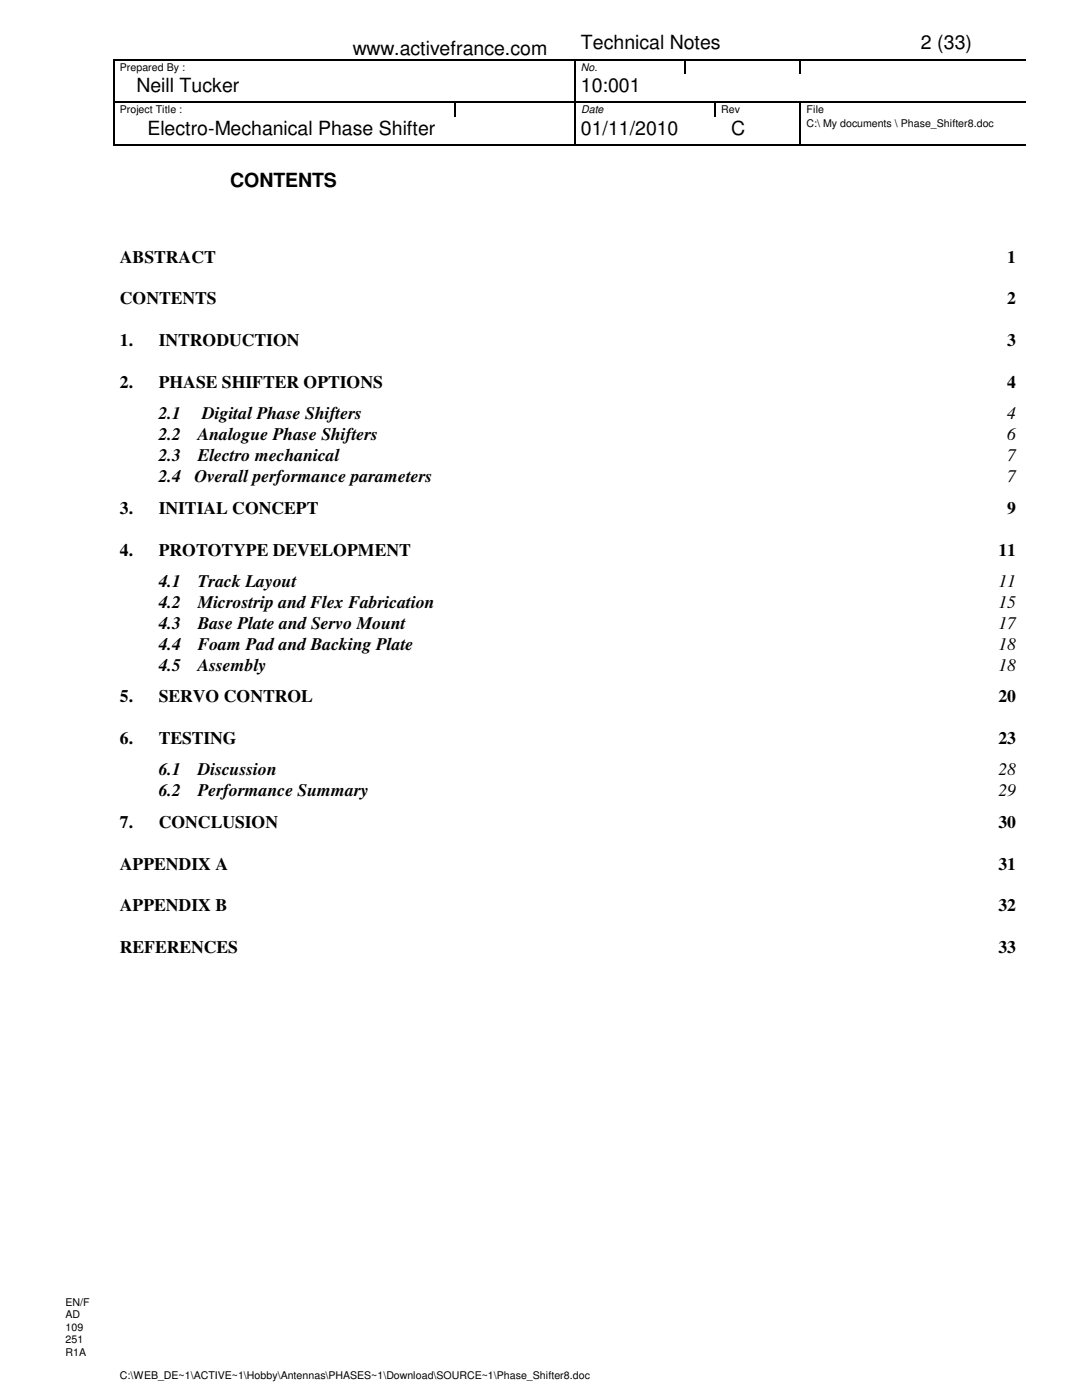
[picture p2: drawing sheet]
<svg xmlns="http://www.w3.org/2000/svg" width="216mm" height="279mm" viewBox="0 0 216 279" stroke-linecap="round" stroke-linejoin="round" font-family="sans-serif">
<defs><g id="words">
<g font-size="3.9">
<text x="70.4" y="11">www.activefrance.com</text>
<text x="115.9" y="9.8">Technical Notes</text>
<text x="183.8" y="9.8">2 (33)</text>
<text x="27.2" y="18.5">Neill Tucker</text>
<text x="115.9" y="18.5">10:001</text>
<text x="29.4" y="27">Electro-Mechanical Phase Shifter</text>
<text x="115.9" y="27">01/11/2010</text>
<text x="145.9" y="27">C</text>
<text x="45.9" y="37.3">CONTENTS</text>
</g>
<g font-size="3.5">
<text x="23.9" y="52.4">ABSTRACT</text>
<text x="201" y="52.4">1</text>
<text x="23.9" y="60.7">CONTENTS</text>
<text x="201" y="60.7">2</text>
<text x="23.9" y="69.1">1.</text>
<text x="31.7" y="69.1">INTRODUCTION</text>
<text x="201" y="69.1">3</text>
<text x="23.9" y="77.4">2.</text>
<text x="31.7" y="77.4">PHASE SHIFTER OPTIONS</text>
<text x="201" y="77.4">4</text>
<text x="31.7" y="83.7">2.1</text>
<text x="40.3" y="83.7">Digital Phase Shifters</text>
<text x="201" y="83.7">4</text>
<text x="31.7" y="87.8">2.2</text>
<text x="39.5" y="87.8">Analogue Phase Shifters</text>
<text x="201" y="87.8">6</text>
<text x="31.7" y="92">2.3</text>
<text x="39.5" y="92">Electro mechanical</text>
<text x="201" y="92">7</text>
<text x="31.7" y="96.2">2.4</text>
<text x="38.8" y="96.2">Overall performance parameters</text>
<text x="201" y="96.2">7</text>
<text x="23.9" y="102.5">3.</text>
<text x="31.7" y="102.5">INITIAL CONCEPT</text>
<text x="201" y="102.5">9</text>
<text x="23.9" y="110.9">4.</text>
<text x="31.7" y="110.9">PROTOTYPE DEVELOPMENT</text>
<text x="199.2" y="110.9">11</text>
<text x="31.7" y="117.1">4.1</text>
<text x="39.5" y="117.1">Track Layout</text>
<text x="199.2" y="117.1">11</text>
<text x="31.7" y="121.3">4.2</text>
<text x="31.7" y="125.5">4.3</text>
<text x="39.5" y="121.3">Microstrip and Flex Fabrication</text>
<text x="39.5" y="125.5">Base Plate and Servo Mount</text>
<text x="199.2" y="121.3">15</text>
<text x="199.2" y="125.5">17</text>
<text x="31.7" y="129.7">4.4</text>
<text x="39.5" y="129.7">Foam Pad and Backing Plate</text>
<text x="199.2" y="129.7">18</text>
<text x="31.7" y="133.9">4.5</text>
<text x="39.5" y="133.9">Assembly</text>
<text x="199.2" y="133.9">18</text>
<text x="23.9" y="140.2">5.</text>
<text x="31.7" y="140.2">SERVO CONTROL</text>
<text x="199.2" y="140.2">20</text>
<text x="23.9" y="148.5">6.</text>
<text x="31.7" y="148.5">TESTING</text>
<text x="199.2" y="148.5">23</text>
<text x="31.7" y="154.7">6.1</text>
<text x="39.5" y="154.7">Discussion</text>
<text x="199.2" y="154.7">28</text>
<text x="31.7" y="158.9">6.2</text>
<text x="39.5" y="158.9">Performance Summary</text>
<text x="199.2" y="158.9">29</text>
<text x="23.9" y="165.2">7.</text>
<text x="31.7" y="165.2">CONCLUSION</text>
<text x="199.2" y="165.2">30</text>
<text x="23.9" y="173.6">APPENDIX A</text>
<text x="199.2" y="173.6">31</text>
<text x="23.9" y="181.9">APPENDIX B</text>
<text x="199.2" y="181.9">32</text>
<text x="23.9" y="190.2">REFERENCES</text>
<text x="199.2" y="190.2">33</text>
</g>
<g font-size="2.1">
<text x="23.9" y="14.1">Prepared By :</text>
<text x="115.9" y="14.1">No.</text>
<text x="23.9" y="22.6">Project Title :</text>
<text x="116" y="22.6">Date</text>
<text x="143.9" y="22.6">Rev</text>
<text x="161" y="22.6">File</text>
<text x="161" y="25.4">C:\ My documents \ Phase_Shifter8.doc</text>
<text x="13.1" y="260.6">EN/F</text>
<text x="13.1" y="263.1">AD</text>
<text x="13.1" y="265.6">109</text>
<text x="13.1" y="268.1">251</text>
<text x="13.1" y="270.6">R1A</text>
<text x="23.9" y="275.3">C:\WEB_DE~1\ACTIVE~1\Hobby\Antennas\PHASES~1\Download\SOURCE~1\Phase_Shifter8.doc</text>
</g>
</g></defs>
<g fill="#000">
<path d="M22.6 11.8h.2v.3h-.2zM114.6 11.8h.2v.3h-.2zM136.6 11.8h.2v.3h-.2zM159.6 11.8h.2v.3h-.2zM182.4 11.8h.2v.3h-.2zM202.4 11.8h.2v.3h-.2zM202.6 11.8h.3v.3h-.3zM202.9 11.8h1.7v.3h-1.7zM22.6 20.3h.2v.3h-.2zM22.6 28.8h.2v.3h-.2zM90.6 20.3h.2v.3h-.2zM114.6 20.3h.2v.3h-.2z"/>
<path d="M114.6 28.8h.2v.3h-.2zM114.8 20.3h.3v.3h-.3zM142.6 20.3h.2v.3h-.2zM159.6 20.3h.3v.3h-.3zM159.6 28.8h.3v.3h-.3z"/>
</g>
<g fill="none" stroke="#000" stroke-width=".25">
<path d="M22.7 12.1v8.2M22.8 11.9h91.8M114.7 12.1v8.2M114.8 11.9h21.8M136.7 12.1v2.7M136.8 11.9h22.8M159.7 12.1v2.7M159.8 11.9h22.6M182.6 11.9h19.8M22.7 20.6v8.2M22.8 20.4h67.8M22.8 29h91.8"/>
<path d="M90.7 20.6v2.7M90.8 20.4h23.8M114.7 23.3v5.5M114.7 20.6v2.7M114.8 29h44.8M115.1 20.4h27.5M142.7 20.6v2.7M142.8 20.4h16.8M159.7 20.6v8.2M159.9 20.4h44.7M159.9 29h44.7"/>
</g>
<g fill="#fff">
<path d="M12.6 258.5h6v2.5h-6z"/>
<path d="M12.6 261h6v2.5h-6z"/>
<path d="M12.6 263.5h6v2.5h-6z"/>
<path d="M12.6 266h6v2.5h-6z"/>
<path d="M12.6 268.5h6v10.9h-6z"/>
</g>
<use href="#words"/>
</svg>
